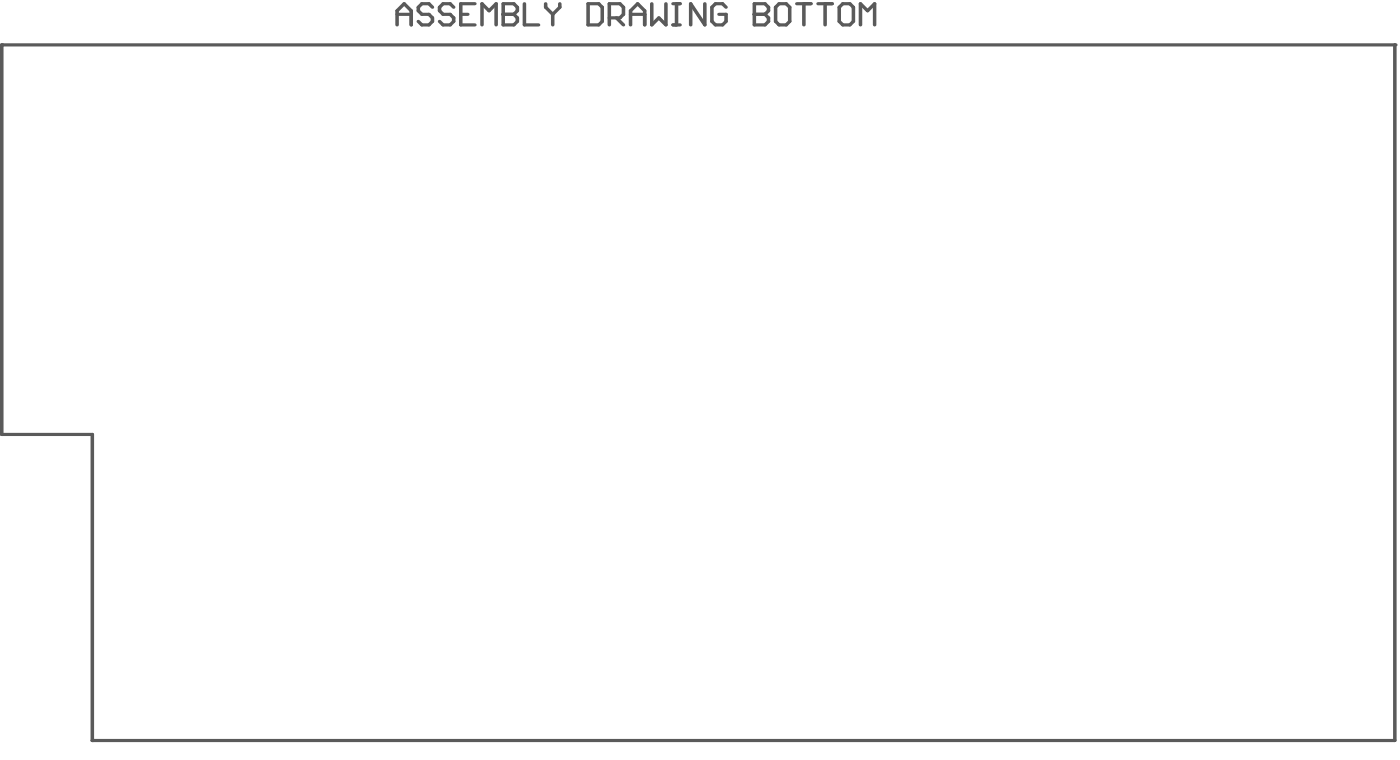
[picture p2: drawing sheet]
<svg xmlns="http://www.w3.org/2000/svg" width="334mm" height="181mm" viewBox="0 0 334 181" stroke-linecap="round" stroke-linejoin="round" font-family="sans-serif">
<path d="M22 176.7h310.8" fill="none" stroke="#5a5a5a" stroke-width=".8"/>
<circle cx="22" cy="176.7" r=".4" fill="#5a5a5a"/>
<path d="M.4 103.7h21.6v73" fill="none" stroke="#5a5a5a" stroke-width=".8"/>
<circle cx=".4" cy="103.7" r=".4" fill="#5a5a5a"/>
<path d="M.4 10.7v93" fill="none" stroke="#5a5a5a" stroke-width=".8"/>
<circle cx=".4" cy="10.7" r=".4" fill="#5a5a5a"/>
<path d="M.4 10.7h332.4" fill="none" stroke="#5a5a5a" stroke-width=".8"/>
<circle cx="332.8" cy="10.7" r=".4" fill="#5a5a5a"/>
<path d="M94.8 5.9v-3.3l1.6-1.7 1.7 1.7v3.3M94.8 3.4h3.3M103.2 1.7l-.8-.8h-1.7l-.9 .8v.9l.9 .8h1.7l.8 .9v.8l-.8 .8h-1.7l-.9-.8M108.3 1.7l-.9-.8h-1.7l-.8 .8v.9l.8 .8h1.7l.9 .9v.8l-.9 .8h-1.7l-.8-.8M110 3.4h1.6M113.3 .9h-3.3v5h3.3M115 5.9v-5l1.7 1.7 1.7-1.7v5M120.1 .9v5h2.5l.9-.8v-.8l-.9-.9h-2.5M332.8 10.7v166" fill="none" stroke="#5a5a5a" stroke-width=".8"/>
<circle cx="120.1" cy="3.4" r=".4" fill="#5a5a5a"/>
<g fill="none" stroke="#5a5a5a" stroke-width=".8">
<path d="M120.1 .9h2.5l.9 .8v.9l-.9 .8h-2.5M125.1 .9v5h3.4M130.2 .9v.8l1.7 1.7M131.9 3.4v2.5M133.6 .9v.8l-1.7 1.7M140.3 .9h2.6l.8 .8v3.4l-.8 .8h-2.6zM145.4 4.3h2.5l.9-.9v-1.7l-.9-.8h-2.5v5M147.1 4.3l1.7 1.6M150.5 3.4h3.3M150.5 5.9v-3.3l1.7-1.7 1.6 1.7v3.3M155.5 .9v5l1.7-1.6 1.7 1.6v-5M160.6 .9h1.7"/>
<path d="M160.6 5.9h1.7M161.4 .9v5M168.2 .9v5l-3.4-5v5M173.3 1.7l-.9-.8h-1.7l-.8 .8v3.4l.8 .8h1.7l.9-.8v-1.7h-1.7M180 .9v5h2.5l.9-.8v-.8l-.9-.9h-2.5"/>
</g>
<circle cx="180" cy="3.4" r=".4" fill="#5a5a5a"/>
<path d="M180 .9h2.5l.9 .8v.9l-.9 .8h-2.5M185.1 1.7l.8-.8h1.7l.9 .8v3.4l-.9 .8h-1.7l-.8-.8zM190.1 .9h3.4M191.8 .9v5M195.2 .9h3.4M196.9 .9v5M200.3 1.7l.8-.8h1.7l.8 .8v3.4l-.8 .8h-1.7l-.8-.8zM205.3 5.9v-5l1.7 1.7 1.7-1.7v5" fill="none" stroke="#5a5a5a" stroke-width=".8"/>
</svg>
